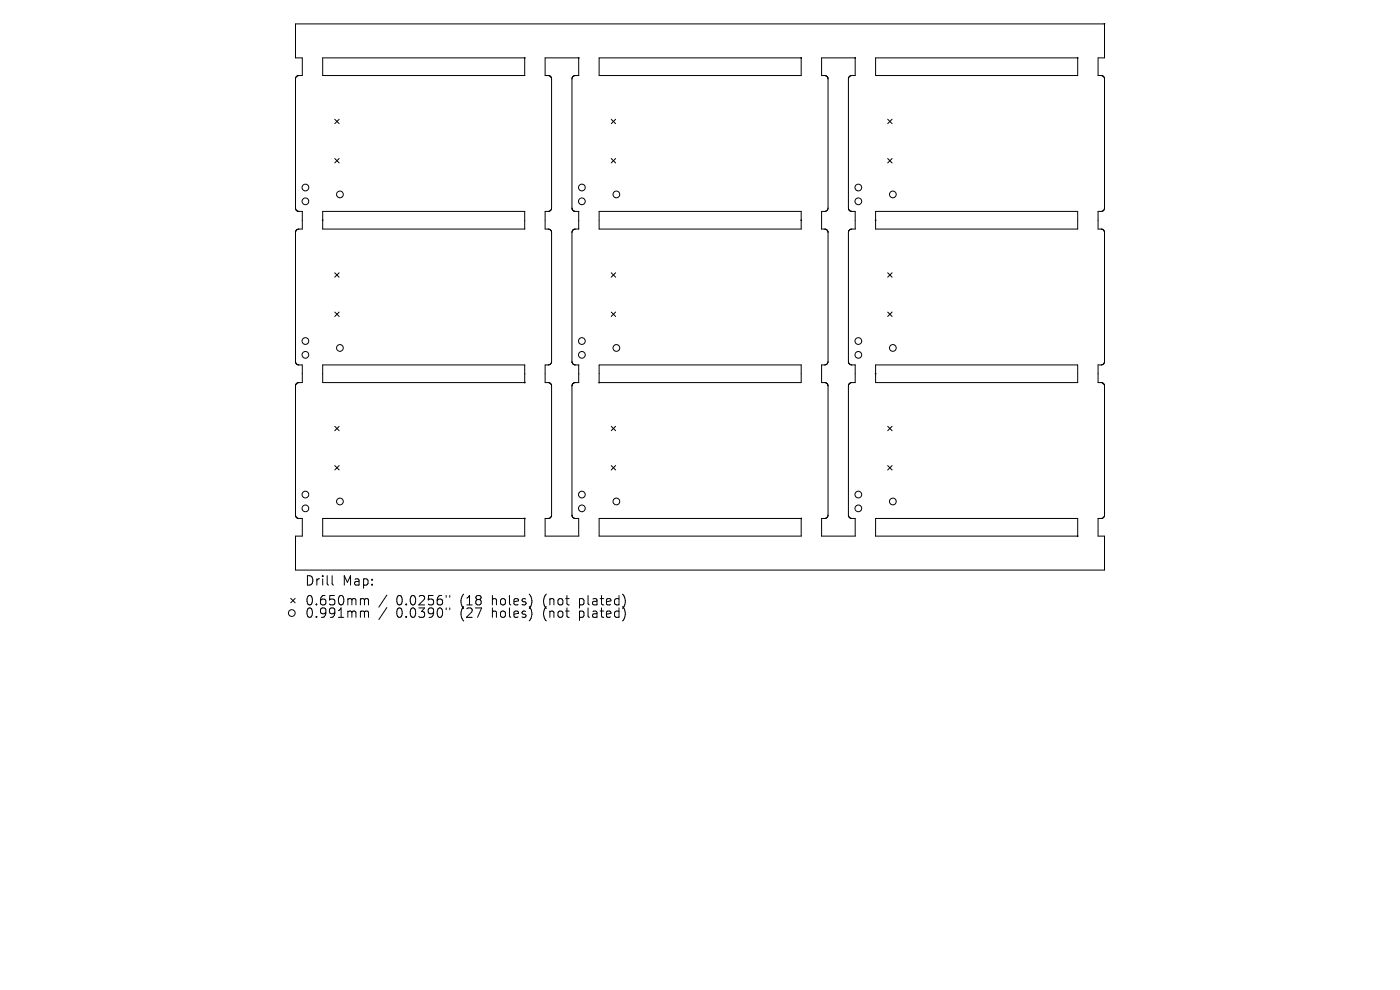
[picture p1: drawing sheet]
<svg xmlns="http://www.w3.org/2000/svg" width="297mm" height="210mm" viewBox="0 0 297 210" stroke-linecap="round" stroke-linejoin="round" font-family="sans-serif">
<defs><g id="words">
<g font-size="2.8">
<text x="64.6" y="124.5">Drill</text>
<text x="72.5" y="124.5">Map:</text>
<text x="64.6" y="128.7">0.650mm</text>
<text x="64.6" y="131.3">0.991mm</text>
<text x="83.9" y="128.7">0.0256&quot;</text>
<text x="83.9" y="131.3">0.0390&quot;</text>
<text x="97.5" y="128.7">(18</text>
<text x="97.5" y="131.3">(27</text>
<text x="104.3" y="128.7">holes)</text>
<text x="104.3" y="131.3">holes)</text>
<text x="115.2" y="128.7">(not</text>
<text x="115.2" y="131.3">(not</text>
<text x="122.9" y="128.7">plated)</text>
<text x="122.9" y="131.3">plated)</text>
</g>
</g></defs>
<g fill="none" stroke="#000" stroke-width=".21">
<path d="M62.7 16.7v27.7M62.7 16.6v.1M62.9 16.2l-.2 .4M63 16.2h-.1M63.3 16l-.3 .2M63.3 16h.8v-3.7h-1.4v-7.2h171.6v7.2h-1.4v3.7l.9 .1M63.3 16h.1M68.5 12.3h42.8v3.7h-42.8zM116.6 16.1h.1M116.6 16.1l.2 .2M116.8 16.3h.1M116.9 16.3l.1 .3"/>
<path d="M117 16.6v.1M117 16.7v27.4a.72 .72 0 0 1-.7 .7h-.7v3.8l1 .1M121.3 16.7l.1 27.7M121.3 16.6v.1M121.6 16.2l-.3 .4M121.6 16.2h.1M121.9 16l-.3 .2M121.9 16h.9v-3.7h-7.2v3.7l1 .1M121.9 16h.1M127.1 12.3h42.9v3.7h-42.9zM175.5 16.3l-.4-.3h-.8v-3.7h7.1v3.7h-.9l-.4 .4M175.5 16.3h.1"/>
<path d="M175.5 16.3l.1 .1M175.6 16.4v.1M175.6 16.5h.1M175.6 16.5v.1M175.6 16.6l.1 27.5a.72 .72 0 0 1-.8 .7h-.6v3.8h.8l.4 .2M180 16.5v27.8M180.1 16.4l-.1 .1M185.8 12.3h42.8v3.7h-42.8zM233.8 16.1h.1M233.8 16.1l.3 .2M234.1 16.3h.1M234.2 16.3v.1"/>
<path d="M234.2 16.4l.1 .1M234.3 16.5v27.6a.72 .72 0 0 1-.7 .7h-.7v3.8h.9M71 25.3l1 .9M71 33.6l1 1M72 25.3l-1 .9M72 33.6l-1 1M129.7 25.3l.9 .9M129.7 33.6l.9 1M130.6 25.3l-.9 .9M130.6 33.6l-.9 1M188.3 25.3l1 .9M188.3 33.6l1 1"/>
<path d="M189.3 25.3l-1 .9M189.3 33.6l-1 1M62.7 49.2v27.5l.1 .4 .3 .2 1 .1v3.8h-1l-.4 .6M62.7 49.2h.1M62.7 44.4h.1M62.7 44.4l.1 .1M62.8 44.5h.1M62.8 44.5l.3 .3M62.9 48.8l-.2 .4M63 48.7l-.1 .1M63.1 44.8h.1M63.1 44.8h1v3.8h-.8"/>
<path d="M63.3 48.6l-.3 .1M63.3 48.6h.1M68.5 44.8h42.8v3.8h-42.8zM71 57.9l1 .9M72 57.9l-1 .9M116.6 48.7h.1M116.6 48.7l.2 .1M116.8 48.8l.1 .1M116.9 48.9l.1 .3M117 49.2h.1M117 49.2v27.5a.72 .72 0 0 1-.7 .7h-.7v3.8h1M121.3 49.2v27.5l.4 .6"/>
<path d="M121.3 49.2h.1M121.4 44.4h.1M121.4 44.4v.1M121.4 44.5h.1M121.4 44.5l.3 .3M121.6 48.8l-.3 .4M121.6 48.7v.1M121.7 44.8h.1M121.7 44.8h1.1v3.8h-.9M121.9 48.6l-.3 .1M121.9 48.6h.1M127.1 44.8h42.9v3.8h-42.9z"/>
<path d="M129.7 57.9l.9 .9M130.6 57.9l-.9 .9M175.5 48.8v.1M175.5 48.9l.1 .1M175.6 49h.1M175.6 49v.1M175.6 49.1h.1M175.6 49.1l.1 27.6a.72 .72 0 0 1-.8 .7h-.6v3.8h.9l.4 .4M180 44.3h.1M180 44.3l.2 .3M180 49v27.7l.2 .5M180.1 49h-.1"/>
<path d="M180.2 44.6h.1M180.2 44.6l.4 .2h.8v3.8h-.9l-.4 .4M185.8 44.8h42.8v3.8h-42.8zM188.3 57.9l1 .9M189.3 57.9l-1 .9M233.8 48.6h.1M233.8 48.6l.3 .2M234.1 48.8l.1 .1M234.2 48.9v.1M234.2 49h.1M234.3 49v27.7a.72 .72 0 0 1-.7 .7h-.7v3.8h.9l.4 .4M68.5 77.4h42.8v3.8h-42.8z"/>
<path d="M71 66.2l1 .9M72 66.2l-1 .9M121.7 77.3h.1M121.7 77.3l1.1 .1v3.8h-1l-.5 .6M127.1 77.4h42.9v3.8h-42.9zM129.7 66.2l.9 .9M130.6 66.2l-.9 .9M180.2 77.2h.1M180.2 77.2l.4 .2h.8v3.8h-.9l-.4 .4M185.8 77.4h42.8v3.8h-42.8zM188.3 66.2l1 .9M189.3 66.2l-1 .9"/>
<path d="M62.7 81.8v27.7M62.7 81.8h.1M71 90.4l1 1M71 98.8l1 .9M72 90.4l-1 1M72 98.8l-1 .9M116.6 81.2h.1M116.6 81.2l.3 .4M116.9 81.6h.1M117 81.6v.2M117 81.8h.1M117 81.8v27.5a.72 .72 0 0 1-.7 .7h-.7v3.7h7.2v-3.7l-1.1-.1"/>
<path d="M121.3 81.8l.1 27.7M121.3 81.8h.1M129.7 90.4l.9 1M129.7 98.8l.9 .9M130.6 90.4l-.9 1M130.6 98.8l-.9 .9M175.6 81.6h.1M175.6 81.6v.1M175.6 81.7h.1M175.6 81.7l.1 27.6a.72 .72 0 0 1-.8 .7h-.6v3.7h7.1v-3.7h-.8l-.4-.2M180 81.6v27.8M180.1 81.6h-.1"/>
<path d="M188.3 90.4l1 1M188.3 98.8l1 .9M189.3 90.4l-1 1M189.3 98.8l-1 .9M234.2 81.6h.1M234.3 81.6v27.7a.72 .72 0 0 1-.7 .7h-.7v3.7h1.4v7.2h-171.6v-7.2h1.4v-3.7l-.9-.1-.5-.4M62.7 109.5h.1M68.5 110h42.8v3.7h-42.8zM121.4 109.5h.1M121.4 109.5l.3 .4M121.7 109.9h.1M127.1 110h42.9v3.7h-42.9z"/>
<path d="M180 109.4v.1M180 109.5l.2 .3M180.2 109.8h.1M185.8 110h42.8v3.7h-42.8zM61.7 126.9l.9 1M62.6 126.9l-.9 1M70.5 122.1v1.7l.2 .3M76.7 127l.5 .1 .1 .2M76.7 129.6l.5 .1 .1 .2M77.3 127.3l.3-.3 .5 .1 .1 1.2M77.3 127.3v1M77.3 129.9v1.1"/>
<path d="M77.3 129.9l.3-.3 .5 .1 .1 1.3M82.1 126.2l-1.7 2.6M82.1 128.9l-1.7 2.5M94.7 126.3v.4M94.7 129v.3M95.4 126.3v.4M95.4 129v.3M112.6 126.4l.2 1-.2 1.3M112.6 129.1l.2 .9-.2 1.3M132.2 126.1a2.35 2.35 0 0 1 0 2.9M132.2 128.8a2.35 2.35 0 0 1 0 2.8"/>
<circle cx="64.8" cy="39.8" r=".71"/>
<circle cx="123.4" cy="39.8" r=".71"/>
<circle cx="182.1" cy="39.8" r=".71"/>
<circle cx="64.8" cy="42.7" r=".71"/>
<circle cx="72.1" cy="41.2" r=".71"/>
<circle cx="123.4" cy="42.7" r=".71"/>
<circle cx="130.8" cy="41.2" r=".71"/>
<circle cx="182.1" cy="42.7" r=".71"/>
<circle cx="189.4" cy="41.2" r=".71"/>
<circle cx="64.8" cy="75.3" r=".71"/>
<circle cx="64.8" cy="72.3" r=".71"/>
<circle cx="72.1" cy="73.8" r=".71"/>
<circle cx="123.4" cy="75.3" r=".71"/>
<circle cx="123.4" cy="72.3" r=".71"/>
<circle cx="130.8" cy="73.8" r=".71"/>
<circle cx="182.1" cy="75.3" r=".71"/>
<circle cx="182.1" cy="72.3" r=".71"/>
<circle cx="189.4" cy="73.8" r=".71"/>
<circle cx="64.8" cy="107.8" r=".71"/>
<circle cx="64.8" cy="104.9" r=".71"/>
<circle cx="72.1" cy="106.4" r=".71"/>
<circle cx="123.4" cy="107.8" r=".71"/>
<circle cx="123.4" cy="104.9" r=".71"/>
<circle cx="130.8" cy="106.4" r=".71"/>
<circle cx="182.1" cy="107.8" r=".71"/>
<circle cx="182.1" cy="104.9" r=".71"/>
<circle cx="189.4" cy="106.4" r=".71"/>
<circle cx="61.9" cy="130" r=".71"/>
</g>
<g fill="#000" stroke="#000" stroke-width=".21">
<circle cx="111.3" cy="12.3" r=".07"/>
<circle cx="122.8" cy="12.3" r=".07"/>
<circle cx="170" cy="12.3" r=".07"/>
<circle cx="181.4" cy="12.3" r=".07"/>
<circle cx="228.6" cy="12.3" r=".07"/>
<circle cx="234.3" cy="5.1" r=".07"/>
<circle cx="68.5" cy="46.7" r=".07"/>
<circle cx="170" cy="46.7" r=".07"/>
<circle cx="185.8" cy="46.7" r=".07"/>
<circle cx="185.8" cy="79.3" r=".07"/>
<circle cx="111.3" cy="81.2" r=".07"/>
<circle cx="127.1" cy="81.2" r=".07"/>
<circle cx="111.3" cy="110" r=".07"/>
<circle cx="170" cy="110" r=".07"/>
<circle cx="228.6" cy="113.7" r=".07"/>
</g>
<use href="#words"/>
</svg>
